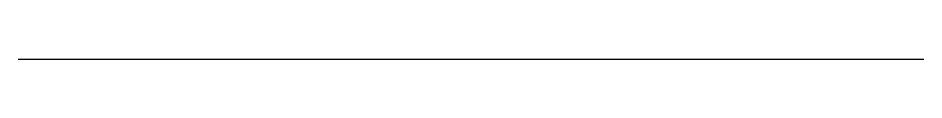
# Paper-space layout 'Layout1' of a CAD drawing. Header units: millimetres. Extents: x 0 to 50, y 0 to 0.
import ezdxf

# ---------------------------------------------------------------- set-up
doc = ezdxf.new("R2010")
doc.units = ezdxf.units.MM
doc.layers.add('CONSTRUCTION', color=7, linetype='Continuous')

psp = doc.layouts.get("Layout1")

# ---------------------------------------------------------------- linework, layer by layer
at = {"layer": 'CONSTRUCTION'}
psp.add_line((0, 0), (50, 0), dxfattribs=at)

doc.saveas('drawing.dxf')
